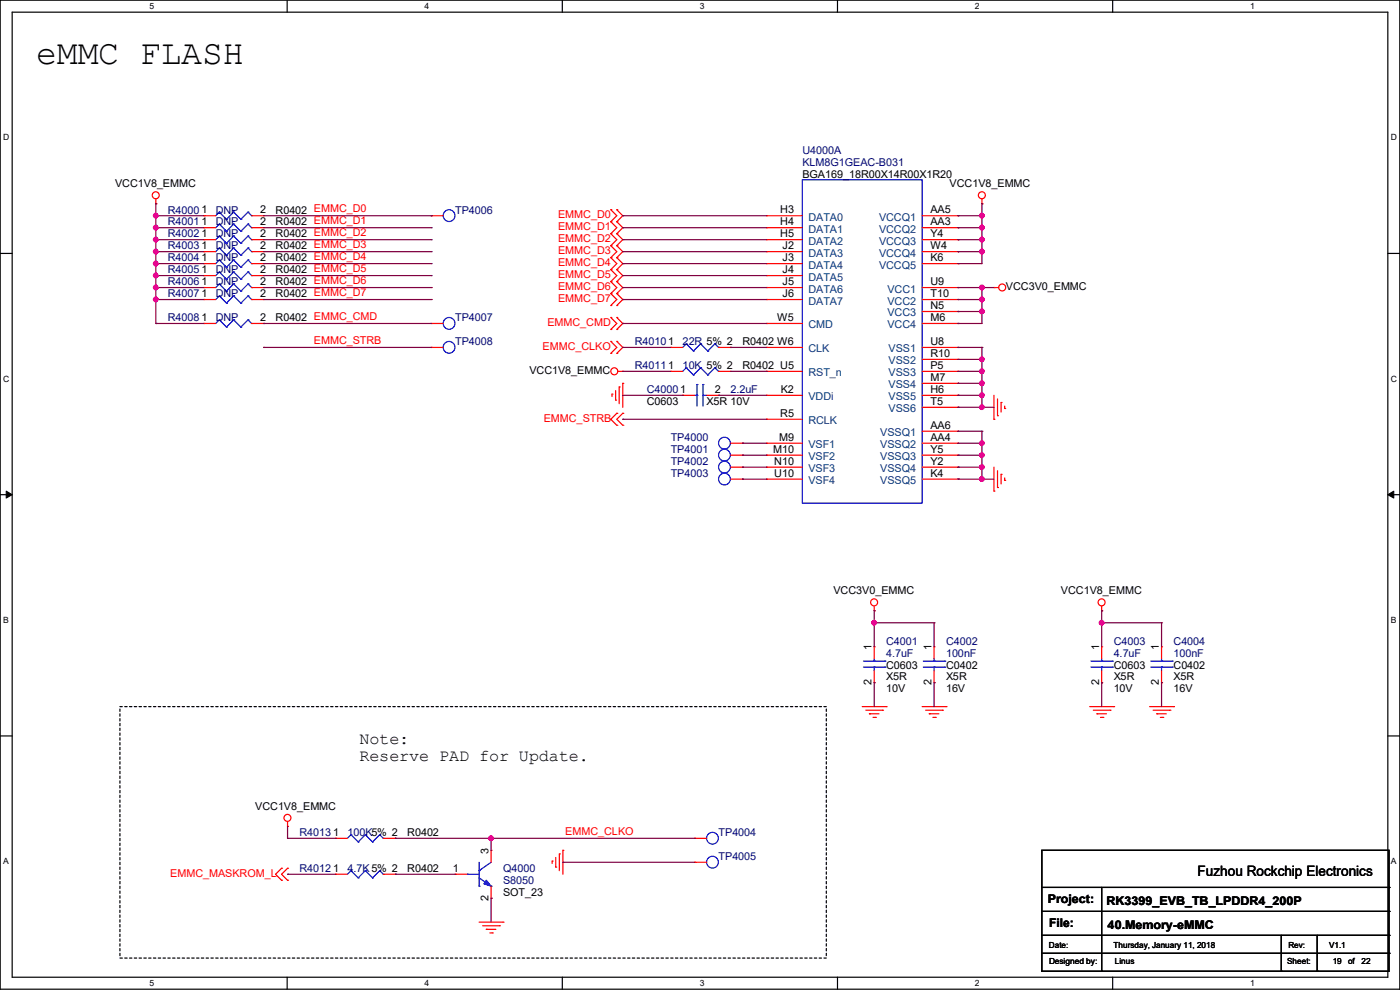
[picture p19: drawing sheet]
<svg xmlns="http://www.w3.org/2000/svg" width="297mm" height="210mm" viewBox="0 0 297 210" stroke-linecap="round" stroke-linejoin="round" font-family="sans-serif">
<defs><g id="words">
<text font-size="7.4" x="7.7" y="13.5">eMMC FLASH</text>
<g font-size="3.6">
<text x="76.2" y="157.8">Note:</text>
<text x="76.2" y="161.3">Reserve PAD for Update.</text>
</g>
<text font-size="3" x="254" y="185.9">Fuzhou Rockchip Electronics</text>
<g font-size="2.5">
<text x="222.3" y="191.6">Project:</text>
<text x="234.7" y="191.9">RK3399_EVB_TB_LPDDR4_200P</text>
<text x="222.5" y="196.7">File:</text>
<text x="235" y="197">40.Memory-eMMC</text>
</g>
<g font-size="2.3" fill="#000080">
<text x="170.2" y="35.1">KLM8G1GEAC-B031</text>
<text x="170.2" y="32.6">U4000A</text>
<text x="35.6" y="45.3">R40001</text>
<text x="35.6" y="47.8">R40011</text>
<text x="45.8" y="45.3">DNP</text>
<text x="45.8" y="47.8">DNP</text>
<text x="96.6" y="45.3">TP4006</text>
<text x="35.6" y="52.9">R40031</text>
<text x="35.6" y="50.4">R40021</text>
<text x="45.8" y="52.9">DNP</text>
<text x="45.8" y="50.4">DNP</text>
<text x="35.6" y="58">R40051</text>
<text x="35.6" y="55.5">R40041</text>
<text x="45.8" y="58">DNP</text>
<text x="45.8" y="55.5">DNP</text>
<text x="35.6" y="60.5">R40061</text>
<text x="35.6" y="63.1">R40071</text>
<text x="45.8" y="60.5">DNP</text>
<text x="45.8" y="63.1">DNP</text>
<text x="35.6" y="68.2">R40081</text>
<text x="45.8" y="68.2">DNP</text>
<text x="96.6" y="68.2">TP4007</text>
<text x="96.6" y="73.2">TP4008</text>
<text x="134.7" y="73.2">R40101</text>
<text x="144.8" y="73.2">22R 5% 2</text>
<text x="134.7" y="78.3">R40111</text>
<text x="137.2" y="83.4">C40001</text>
<text x="144.8" y="78.3">10K 5% 2</text>
<text x="155" y="83.4">2.2uF</text>
<text x="142.3" y="93.6">TP4000</text>
<text x="142.3" y="96.1">TP4001</text>
<text x="142.3" y="98.6">TP4002</text>
<text x="142.3" y="101.2">TP4003</text>
<text x="188" y="136.7">C4001</text>
<text x="200.7" y="136.7">C4002</text>
<text x="236.3" y="136.7">C4003</text>
<text x="249" y="136.7">C4004</text>
<text x="188" y="139.3">4.7uF</text>
<text x="200.7" y="139.3">100nF</text>
<text x="236.3" y="139.3">4.7uF</text>
<text x="249" y="139.3">100nF</text>
<text x="63.5" y="177.4">R40131</text>
<text x="73.7" y="177.4">100K5% 2</text>
<text x="152.4" y="177.4">TP4004</text>
<text x="63.5" y="185">R40121</text>
<text x="73.7" y="185">4.7K5% 2</text>
<text x="106.7" y="185">Q4000</text>
<text x="152.4" y="182.5">TP4005</text>
<text x="106.7" y="187.5">S8050</text>
</g>
<g font-size="2.3">
<text x="24.4" y="39.7">VCC1V8_EMMC</text>
<text x="170.2" y="37.7">BGA169_18R00X14R00X1R20</text>
<text x="201.5" y="39.7">VCC1V8_EMMC</text>
<text x="55.2" y="45.2">2</text>
<text x="55.2" y="47.8">2</text>
<text x="58.5" y="45.3">R0402 EMMC_D0</text>
<text x="58.5" y="47.8">R0402 EMMC_D1</text>
<text x="165.5" y="47.8">H4</text>
<text x="165.5" y="45.2">H3</text>
<text x="197.4" y="45.2">AA5</text>
<text x="197.4" y="47.8">AA3</text>
<text x="55.2" y="52.8">2</text>
<text x="55.2" y="50.3">2</text>
<text x="58.5" y="52.9">R0402 EMMC_D3</text>
<text x="58.5" y="50.4">R0402 EMMC_D2</text>
<text x="165.5" y="50.3">H5</text>
<text x="166" y="52.8">J2</text>
<text x="197.4" y="50.3">Y4</text>
<text x="197.4" y="52.8">W4</text>
<text x="55.2" y="57.9">2</text>
<text x="55.2" y="55.4">2</text>
<text x="58.5" y="58">R0402 EMMC_D5</text>
<text x="58.5" y="55.5">R0402 EMMC_D4</text>
<text x="166" y="57.9">J4</text>
<text x="166" y="55.4">J3</text>
<text x="197.4" y="55.4">K6</text>
<text x="55.2" y="60.5">2</text>
<text x="55.2" y="63">2</text>
<text x="58.5" y="60.5">R0402 EMMC_D6</text>
<text x="58.5" y="63.1">R0402 EMMC_D7</text>
<text x="166" y="60.5">J5</text>
<text x="166" y="63">J6</text>
<text x="197.4" y="65.5">N5</text>
<text x="197.4" y="60.5">U9</text>
<text x="197.4" y="63">T10</text>
<text x="213.4" y="61.6">VCC3V0_EMMC</text>
<text x="55.2" y="68.1">2</text>
<text x="58.5" y="68.2">R0402 EMMC_CMD</text>
<text x="164.9" y="68.1">W5</text>
<text x="197.4" y="68.1">M6</text>
<text x="157.5" y="73.2">R0402 W6</text>
<text x="197.4" y="73.2">U8</text>
<text x="197.4" y="75.7">R10</text>
<text x="112.3" y="79.3">VCC1V8_EMMC</text>
<text x="151.7" y="83.3">2</text>
<text x="157.5" y="78.3">R0402 U5</text>
<text x="165.7" y="83.3">K2</text>
<text x="197.4" y="80.8">M7</text>
<text x="197.4" y="78.2">P5</text>
<text x="197.4" y="83.3">H6</text>
<text x="137.2" y="85.9">C0603</text>
<text x="149.9" y="85.9">X5R 10V</text>
<text x="165.5" y="88.4">R5</text>
<text x="197.4" y="85.9">T5</text>
<text x="165.3" y="93.5">M9</text>
<text x="197.4" y="93.5">AA4</text>
<text x="197.4" y="90.9">AA6</text>
<text x="164" y="96">M10</text>
<text x="164.3" y="101.1">U10</text>
<text x="164.3" y="98.6">N10</text>
<text x="197.4" y="96">Y5</text>
<text x="197.4" y="101.1">K4</text>
<text x="197.4" y="98.6">Y2</text>
<text x="176.8" y="126.1">VCC3V0_EMMC</text>
<text x="225.1" y="126.1">VCC1V8_EMMC</text>
<text x="184.9" y="138" transform="rotate(-90 184.9 138)">1</text>
<text x="197.6" y="138" transform="rotate(-90 197.6 138)">1</text>
<text x="233.2" y="138" transform="rotate(-90 233.2 138)">1</text>
<text x="245.9" y="138" transform="rotate(-90 245.9 138)">1</text>
<text x="188" y="141.8">C0603</text>
<text x="200.7" y="141.8">C0402</text>
<text x="236.3" y="141.8">C0603</text>
<text x="249" y="141.8">C0402</text>
<text x="184.9" y="145.3" transform="rotate(-90 184.9 145.3)">2</text>
<text x="188" y="144.4">X5R</text>
<text x="188" y="146.9">10V</text>
<text x="197.6" y="145.3" transform="rotate(-90 197.6 145.3)">2</text>
<text x="200.7" y="144.4">X5R</text>
<text x="200.7" y="146.9">16V</text>
<text x="233.2" y="145.3" transform="rotate(-90 233.2 145.3)">2</text>
<text x="236.3" y="144.4">X5R</text>
<text x="236.3" y="146.9">10V</text>
<text x="245.9" y="145.3" transform="rotate(-90 245.9 145.3)">2</text>
<text x="249" y="144.4">X5R</text>
<text x="249" y="146.9">16V</text>
<text x="54.1" y="171.8">VCC1V8_EMMC</text>
<text x="86.4" y="177.4">R0402</text>
<text x="86.4" y="185">R0402</text>
<text x="96.1" y="184.9">1</text>
<text x="103.6" y="181.1" transform="rotate(-90 103.6 181.1)">3</text>
<text x="103.6" y="191.1" transform="rotate(-90 103.6 191.1)">2</text>
<text x="106.7" y="190.1">SOT_23</text>
</g>
<g font-size="2.3" fill="#f00">
<text x="118.4" y="46.3">EMMC_D0</text>
<text x="118.4" y="48.9">EMMC_D1</text>
<text x="118.4" y="51.4">EMMC_D2</text>
<text x="118.4" y="53.9">EMMC_D3</text>
<text x="118.4" y="56.5">EMMC_D4</text>
<text x="118.4" y="59">EMMC_D5</text>
<text x="118.4" y="61.6">EMMC_D6</text>
<text x="118.4" y="64.1">EMMC_D7</text>
<text x="116.1" y="69.2">EMMC_CMD</text>
<text x="66.6" y="73">EMMC_STRB</text>
<text x="115.1" y="74.3">EMMC_CLKO</text>
<text x="115.4" y="89.5">EMMC_STRB</text>
<text x="119.9" y="177.1">EMMC_CLKO</text>
<text x="36.1" y="186">EMMC_MASKROM_L</text>
</g>
<g font-size="2.3" fill="#004080">
<text x="171.5" y="46.8">DATA0</text>
<text x="186.5" y="46.8">VCCQ1</text>
<text x="171.5" y="49.4">DATA1</text>
<text x="171.5" y="51.9">DATA2</text>
<text x="186.5" y="49.4">VCCQ2</text>
<text x="186.5" y="51.9">VCCQ3</text>
<text x="171.5" y="54.4">DATA3</text>
<text x="171.5" y="59.5">DATA5</text>
<text x="171.5" y="57">DATA4</text>
<text x="186.5" y="57">VCCQ5</text>
<text x="186.5" y="54.4">VCCQ4</text>
<text x="171.5" y="62.1">DATA6</text>
<text x="171.5" y="64.6">DATA7</text>
<text x="188.3" y="62.1">VCC1</text>
<text x="188.3" y="64.6">VCC2</text>
<text x="171.5" y="69.7">CMD</text>
<text x="188.3" y="67.1">VCC3</text>
<text x="188.3" y="69.7">VCC4</text>
<text x="171.5" y="74.8">CLK</text>
<text x="188.5" y="74.8">VSS1</text>
<text x="188.5" y="77.3">VSS2</text>
<text x="171.5" y="79.8">RST_n</text>
<text x="188.5" y="82.4">VSS4</text>
<text x="188.5" y="79.8">VSS3</text>
<text x="171.5" y="84.9">VDDi</text>
<text x="188.5" y="84.9">VSS5</text>
<text x="188.5" y="87.5">VSS6</text>
<text x="171.5" y="90">RCLK</text>
<text x="171.5" y="95.1">VSF1</text>
<text x="186.7" y="95.1">VSSQ2</text>
<text x="186.7" y="92.5">VSSQ1</text>
<text x="171.5" y="97.6">VSF2</text>
<text x="171.5" y="100.2">VSF3</text>
<text x="186.7" y="97.6">VSSQ3</text>
<text x="186.7" y="100.2">VSSQ4</text>
<text x="171.5" y="102.7">VSF4</text>
<text x="186.7" y="102.7">VSSQ5</text>
</g>
<g font-size="1.8">
<text x="31.7" y="1.9">5</text>
<text x="90.1" y="1.9">4</text>
<text x="148.5" y="1.9">3</text>
<text x="206.8" y="1.9">2</text>
<text x="265.2" y="1.9">1</text>
<text x=".7" y="29.8">D</text>
<text x="295.1" y="29.8">D</text>
<text x=".7" y="80.9">C</text>
<text x="295.1" y="80.9">C</text>
<text x=".7" y="132.1">B</text>
<text x="295.1" y="132.1">B</text>
<text x=".7" y="183.3">A</text>
<text x="295.1" y="183.3">A</text>
<text x="222.5" y="201">Date:</text>
<text x="236.3" y="201">Thursday, January 11, 2018</text>
<text x="273.3" y="201">Rev:</text>
<text x="282" y="201">V1.1</text>
<text x="31.7" y="209.2">5</text>
<text x="90.1" y="209.2">4</text>
<text x="148.5" y="209.2">3</text>
<text x="206.8" y="209.2">2</text>
<text x="222.5" y="204.6">Designed by:</text>
<text x="236.5" y="204.6">Linus</text>
<text x="265.2" y="209.2">1</text>
<text x="273.1" y="204.6">Sheet:</text>
<text x="282.7" y="204.6">19</text>
<text x="286" y="204.6">of</text>
<text x="288.8" y="204.6">22</text>
</g>
</g></defs>
<path d="M0 0h297v209.8h-297zM2.6 2.6h291.8v204.7h-291.8z" fill="none" stroke="#000" stroke-width=".25"/>
<g fill="#fff">
<path d="M31.7 .3h1v2h-1z"/>
<path d="M31.7 207.6h1v1.9h-1z"/>
</g>
<path d="M60.9 0v2.6M60.9 207.3v2.5" fill="none" stroke="#000" stroke-width=".25"/>
<g fill="#fff">
<path d="M90.1 .3h1v2h-1z"/>
<path d="M90.1 207.6h1v1.9h-1z"/>
</g>
<path d="M119.3 0v2.6M119.3 207.3v2.5" fill="none" stroke="#000" stroke-width=".25"/>
<g fill="#fff">
<path d="M148.5 .3h.9v2h-.9z"/>
<path d="M148.5 207.6h.9v1.9h-.9z"/>
</g>
<path d="M177.7 0v2.6M177.7 207.3v2.5" fill="none" stroke="#000" stroke-width=".25"/>
<g fill="#fff">
<path d="M206.8 .3h1v2h-1z"/>
<path d="M206.8 207.6h1v1.9h-1z"/>
</g>
<path d="M236.1 0v2.6M236.1 207.3v2.5" fill="none" stroke="#000" stroke-width=".25"/>
<g fill="#fff">
<path d="M265.2 .3h1v2h-1z"/>
<path d="M265.2 207.6h1v1.9h-1z"/>
<path d="M.7 28.2h1.2v1.9h-1.2z"/>
<path d="M295.1 28.2h1.2v1.9h-1.2z"/>
<path d="M.7 79.3h1.2v2h-1.2z"/>
<path d="M295.1 79.3h1.2v2h-1.2z"/>
</g>
<path d="M0 53.8h2.6M294.4 53.8h2.6" fill="none" stroke="#000" stroke-width=".25"/>
<g fill="#fff">
<path d="M.7 130.5h1.2v2h-1.2z"/>
<path d="M295.1 130.5h1.1v2h-1.1z"/>
</g>
<path d="M0 104.9h2.6M294.4 104.9h2.6" fill="none" stroke="#000" stroke-width=".25"/>
<path d="M1.3 104.2l1.3 .7-1.3 .8zM294.4 104.9l1.3-.7v1.5z" fill="#000" stroke="#000" stroke-width=".21"/>
<g fill="#fff">
<path d="M.7 181.7h1.2v2h-1.2z"/>
<path d="M295.1 181.7h1.1v2h-1.1z"/>
</g>
<g fill="none" stroke="#000" stroke-width=".25">
<path d="M0 156.1h2.6M294.4 156.1h2.6M221 180.4h73.7v25.6h-73.7zM221 188.3h73.7M221 193.3h73.7M221 198.4h73.7M233.7 188.3v17.7M271.8 198.4v7.6M279.4 198.4v7.6M294.7 188.3h.1M294.7 193.3h.1M294.7 198.4h.1"/>
<path d="M221 202.2h73.7M233.7 206h.1M271.8 206h.1M279.4 206h.1M294.7 202.2h.1"/>
</g>
<path d="M25.4 149.9h149.9v53.3h-149.9z" fill="none" stroke="#000" stroke-width=".25" stroke-dasharray=".5"/>
<g fill="none" stroke="#f00" stroke-width=".25">
<path d="M33.1 43.2h.1M33.1 42.2v1M43.2 45.8h.1M43.2 53.4h.1M43.2 58.5h.1M43.2 50.8h.1M43.2 48.3h.1M43.2 55.9h.1M43.2 45.8h2.6M43.2 53.4h2.6M43.2 58.5h2.6M43.2 50.8h2.6"/>
<path d="M43.2 48.3h2.6M43.2 55.9h2.6M53.4 45.8h2.5M53.4 53.4h2.5M53.4 58.5h2.5M53.4 50.8h2.5M53.4 48.3h2.5M53.4 55.9h2.5M55.9 45.8h.1M55.9 53.4h.1M55.9 58.5h.1M55.9 50.8h.1"/>
<path d="M55.9 48.3h.1M55.9 55.9h.1M91.5 45.8h.1M91.5 45.8h2.5M129.6 44.5h.1M129.6 47h.1M129.6 49.6h.1M129.6 52.1h.1M129.6 54.7h.1M129.6 57.2h.1M129.6 59.7h.1M129.6 44.5l1.3 1.3-1.3 1.2"/>
<path d="M129.6 47l1.3 1.3-1.3 1.3M129.6 49.6l1.3 1.2-1.3 1.3M129.6 52.1l1.3 1.3-1.3 1.3M129.6 54.7l1.3 1.2-1.3 1.3M129.6 57.2l1.3 1.3-1.3 1.2M129.6 59.7l1.3 1.3-1.3 1.3M130.9 47h.1M130.9 44.5h.1M130.9 49.6h.1M130.9 52.1h.1M130.9 54.7h.1M130.9 57.2h.1"/>
<path d="M130.9 59.7h.1M130.9 44.5l1.2 1.3-1.2 1.2M130.9 47l1.2 1.3-1.2 1.3M130.9 49.6l1.2 1.2-1.2 1.3M130.9 52.1l1.2 1.3-1.2 1.3M130.9 54.7l1.2 1.2-1.2 1.3M130.9 57.2l1.2 1.3-1.2 1.2M130.9 59.7l1.2 1.3-1.2 1.3M162.6 48.3h.1M162.6 50.8h.1M162.6 53.4h.1M162.6 58.5h.1"/>
<path d="M162.6 45.8h.1M162.6 55.9h.1M162.6 45.8h7.6M162.6 53.4h7.6M162.6 58.5h7.6M162.6 50.8h7.6M162.6 48.3h7.6M162.6 55.9h7.6M195.6 45.8h7.6M195.6 53.4h7.6M195.6 50.8h7.6M195.6 48.3h7.6"/>
<path d="M195.6 55.9h7.6M203.2 55.9h.1M203.2 45.8h.1M203.2 48.3h.1M203.2 50.8h.1M203.2 53.4h.1M208.3 43.2h.1M208.3 42.2v1M43.2 61h.1M43.2 68.6h.1M43.2 63.5h.1M43.2 61h2.6"/>
<path d="M43.2 68.6h2.6M43.2 63.5h2.6M53.4 61h2.5M53.4 68.6h2.5M53.4 63.5h2.5M55.9 61h.1M55.9 68.6h.1M55.9 63.5h.1M91.5 68.6h.1M91.5 73.7h.1M91.5 73.7h2.5M91.5 68.6h2.5"/>
<path d="M129.6 62.3h.1M129.6 64.8h.1M129.6 67.4h.1M129.6 69.9h.1M129.6 72.4h.1M129.6 75h.1M129.6 62.3l1.3 1.2-1.3 1.3M129.6 67.4l1.3 1.2-1.3 1.3M129.6 72.4l1.3 1.3-1.3 1.3M130.9 62.3h.1M130.9 64.8h.1M130.9 69.9h.1"/>
<path d="M130.9 67.4h.1M130.9 75h.1M130.9 72.4h.1M130.9 62.3l1.2 1.2-1.2 1.3M130.9 67.4l1.2 1.2-1.2 1.3M130.9 72.4l1.2 1.3-1.2 1.3M131.1 78.8h1M132.1 78.8h.1M142.3 78.8h.1M142.3 73.7h.1M142.3 78.8h2.5M142.3 73.7h2.5"/>
<path d="M152.4 78.8h2.6M152.4 73.7h2.6M155 78.8h.1M155 73.7h.1M162.6 61h.1M162.6 73.7h.1M162.6 68.6h.1M162.6 63.5h.1M162.6 78.8h.1M162.6 61h7.6M162.6 78.8h7.6M162.6 73.7h7.6"/>
<path d="M162.6 68.6h7.6M162.6 63.5h7.6M195.6 61h7.6M195.6 78.8h7.6M195.6 73.7h7.6M195.6 68.6h7.6M195.6 66.1h7.6M195.6 76.2h7.6M195.6 63.5h7.6M203.2 66.1h.1M203.2 61h.1M203.2 73.7h.1"/>
<path d="M203.2 78.8h.1M203.2 76.2h.1M203.2 63.5h.1M203.2 68.6h.1M210.9 61h.1M210.9 61h1M129.8 83.6h.1M129.8 83.6v.5M130.6 84.9h.1M130.6 82.8v2.1M130.9 87.7h.1M130.9 90.2h.1"/>
<path d="M130.9 87.7l-1.3 1.2 1.3 1.3M131.4 82.1h.1M131.4 82.1v3.5M132.1 81.3h.1M132.1 87.7h.1M132.1 90.2h.1M132.1 81.3v5.1M132.1 87.7l-1.2 1.2 1.2 1.3M144.8 83.9h.1M144.8 83.9h2.6M149.9 83.9h2.5M152.4 83.9h.1"/>
<path d="M155 94h2.5M155 96.6h2.5M155 99.1h2.5M157.5 94h.1M157.5 96.6h.1M157.5 99.1h.1M162.6 83.9h.1M162.6 88.9h.1M162.6 94h.1M162.6 96.6h.1M162.6 99.1h.1M162.6 83.9h7.6"/>
<path d="M162.6 94h7.6M162.6 96.6h7.6M162.6 99.1h7.6M162.6 88.9h7.6M195.6 83.9h7.6M195.6 94h7.6M195.6 96.6h7.6M195.6 91.5h7.6M195.6 81.3h7.6M195.6 99.1h7.6M195.6 86.4h7.6M203.2 94h.1"/>
<path d="M203.2 96.6h.1M203.2 91.5h.1M203.2 81.3h.1M203.2 99.1h.1M203.2 83.9h.1M203.2 86.4h.1M210.9 88.9h.1M210.9 83.9v5M210.9 99.1v5.1M211.6 88.2h.1M211.6 84.6v3.6M211.6 99.9v3.5"/>
<path d="M212.4 85.4h.1M212.4 85.4v2M213.1 86.7h.1M213.1 86.1v.6M155 101.6h2.5M157.5 101.6h.1M162.6 101.6h.1M162.6 101.6h7.6M195.6 101.6h7.6M203.2 101.6h.1M210.9 104.2h.1M211.6 103.4h.1"/>
<path d="M212.4 100.6h.1M212.4 100.6v2.1M213.1 101.9h.1M213.1 101.4v.5M185.5 129.6h.1M185.5 137.2h.1M185.5 128.6v1M185.5 137.2v2.5M198.2 137.2h.1M198.2 137.2v2.5M233.7 129.6h.1M233.7 137.2h.1"/>
<path d="M233.7 128.6v1M233.7 137.2v2.5M246.4 137.2h.1M246.4 137.2v2.5M182.9 149.9h5.1M183.7 150.7h3.5M184.4 151.4h.1M184.4 151.4h2.1M185.2 152.2h.5M185.5 144.8h.1M185.5 142.3v2.5M185.7 152.2h.1"/>
<path d="M187.2 150.7h.1M188 149.9h.1M195.6 149.9h5.1M196.4 150.7h3.5M197.1 151.4h.1M197.1 151.4h2.1M197.9 152.2h.5M198.2 144.8h.1M198.2 142.3v2.5M198.4 152.2h.1M199.9 150.7h.1M200.7 149.9h.1"/>
<path d="M231.2 149.9h5.1M231.9 150.7h3.6M232.7 151.4h.1M232.7 151.4h2M233.5 152.2h.5M233.7 144.8h.1M233.7 142.3v2.5M234 152.2h.1M235.5 150.7h.1M236.3 149.9h.1M243.9 149.9h5.1M244.6 150.7h3.6"/>
<path d="M245.4 151.4h.1M245.4 151.4h2M246.2 152.2h.5M246.4 144.8h.1M246.4 142.3v2.5M246.7 152.2h.1M248.2 150.7h.1M249 149.9h.1M61 175.3h.1M61 174.3v1M71.2 177.8h.1M71.2 177.8h2.5"/>
<path d="M81.3 177.8h2.6M83.9 177.8h.1M147.4 177.8h.1M147.4 177.8h2.5M59.7 184.2h.1M59.7 186.7h.1M59.7 184.2l-1.2 1.3 1.2 1.2M61 184.2h.1M61 186.7h.1M61 184.2l-1.3 1.3 1.3 1.2M71.2 185.5h.1M71.2 185.5h2.5"/>
<path d="M81.3 185.5h2.6M83.9 185.5h.1M96.6 185.5h.1M96.6 185.5h2.5M101.6 195.6h5.1M102.4 196.4h3.6M103.2 197.1h.1M103.2 197.1h2M103.9 197.9h.5M104.2 190.5h.1M104.2 180.4h.1M104.2 180.4v2.5"/>
<path d="M104.2 188v2.5M104.4 197.9h.1M106 196.4h.1M106.7 195.6h.1M117.1 182.7h.1M117.1 182.7v.5M117.9 183.9h.1M117.9 181.9v2M118.7 181.1h.1M118.7 181.1v3.6M119.4 180.4h.1M119.4 180.4v5.1"/>
<path d="M147.4 182.9h.1M147.4 182.9h2.5"/>
<circle cx="33" cy="41.4" r=".74"/>
<circle cx="208.3" cy="41.4" r=".74"/>
<circle cx="130.3" cy="78.8" r=".74"/>
<circle cx="212.6" cy="61" r=".74"/>
<circle cx="185.4" cy="127.8" r=".74"/>
<circle cx="233.7" cy="127.8" r=".74"/>
<circle cx="61" cy="173.5" r=".74"/>
</g>
<g fill="none" stroke="#00f" stroke-width=".25">
<path d="M170.2 38.1h25.4v68.6h-25.4zM46.5 45h.1M46.5 52.6h.1M46.5 57.7h.1M46.5 50.1h.1M46.5 47.5h.1M46.5 55.2h.1M46.5 45l-.7 .8M46.5 45l1.5 1.5M46.5 52.6l-.7 .8M46.5 52.6l1.5 1.5M46.5 57.7l-.7 .8"/>
<path d="M46.5 57.7l1.5 1.5M46.5 50.1l-.7 .7M46.5 50.1l1.5 1.5M46.5 47.5l-.7 .8M46.5 47.5l1.5 1.6M46.5 55.2l-.7 .7M46.5 55.2l1.5 1.5M48 46.5h.1M48 54.1h.1M48 59.2h.1M48 51.6h.1M48 49.1h.1"/>
<path d="M48 56.7h.1M49.6 45h.1M49.6 52.6h.1M49.6 57.7h.1M49.6 50.1h.1M49.6 47.5h.1M49.6 55.2h.1M49.6 45l-1.6 1.5M49.6 45l1.5 1.5M49.6 52.6l-1.6 1.5M49.6 52.6l1.5 1.5M49.6 57.7l-1.6 1.5"/>
<path d="M49.6 57.7l1.5 1.5M49.6 50.1l-1.6 1.5M49.6 50.1l1.5 1.5M49.6 47.5l-1.6 1.6M49.6 47.5l1.5 1.6M49.6 55.2l-1.6 1.5M49.6 55.2l1.5 1.5M51.1 46.5h.1M51.1 54.1h.1M51.1 59.2h.1M51.1 51.6h.1M51.1 49.1h.1"/>
<path d="M51.1 56.7h.1M52.6 45h.1M52.6 52.6h.1M52.6 57.7h.1M52.6 50.1h.1M52.6 47.5h.1M52.6 55.2h.1M52.6 45l-1.5 1.5M52.6 45l.8 .8M52.6 52.6l-1.5 1.5M52.6 52.6l.8 .8M52.6 57.7l-1.5 1.5"/>
<path d="M52.6 57.7l.8 .8M52.6 50.1l-1.5 1.5M52.6 50.1l.8 .7M52.6 47.5l-1.5 1.6M52.6 47.5l.8 .8M52.6 55.2l-1.5 1.5M52.6 55.2l.8 .7M53.4 45.8h.1M53.4 53.4h.1M53.4 58.5h.1M53.4 50.8h.1M53.4 48.3h.1"/>
<path d="M53.4 55.9h.1M46.5 60.2h.1M46.5 67.9h.1M46.5 62.8h.1M46.5 60.2l-.7 .8M46.5 60.2l1.5 1.6M46.5 67.9l-.7 .7M46.5 67.9l1.5 1.5M46.5 62.8l-.7 .7M46.5 62.8l1.5 1.5M48 61.8h.1M48 69.4h.1"/>
<path d="M48 64.3h.1M49.6 60.2h.1M49.6 67.9h.1M49.6 62.8h.1M49.6 60.2l-1.6 1.6M49.6 60.2l1.5 1.6M49.6 67.9l-1.6 1.5M49.6 67.9l1.5 1.5M49.6 62.8l-1.6 1.5M49.6 62.8l1.5 1.5M51.1 61.8h.1M51.1 69.4h.1"/>
<path d="M51.1 64.3h.1M52.6 60.2h.1M52.6 67.9h.1M52.6 62.8h.1M52.6 60.2l-1.5 1.6M52.6 60.2l.8 .8M52.6 67.9l-1.5 1.5M52.6 67.9l.8 .7M52.6 62.8l-1.5 1.5M52.6 62.8l.8 .7M53.4 61h.1M53.4 68.6h.1"/>
<path d="M53.4 63.5h.1M145.6 78h.1M145.6 72.9h.1M145.6 78l-.8 .8M145.6 78l1.5 1.5M145.6 72.9l-.8 .8M145.6 72.9l1.5 1.6M147.1 79.5h.1M147.1 74.5h.1M148.6 78h.1M148.6 72.9h.1M148.6 78l-1.5 1.5"/>
<path d="M148.6 78l1.6 1.5M148.6 72.9l-1.5 1.6M148.6 72.9l1.6 1.6M150.2 79.5h.1M150.2 74.5h.1M151.7 78h.1M151.7 72.9h.1M151.7 78l-1.5 1.5M151.7 78l.7 .8M151.7 72.9l-1.5 1.6M151.7 72.9l.7 .8M152.4 78.8h.1"/>
<path d="M152.4 73.7h.1M147.4 83.9h.5M147.9 83.9h.1M147.9 81.6h.1M147.9 81.6v4.5M149.1 81.6h.1M149.1 83.9h.1M149.1 83.9h.8M149.1 81.6v4.5M185.5 139.7v.6M198.2 139.7v.6M233.7 139.7v.6"/>
<path d="M246.4 139.7v.6M183.2 141.5h4.5M183.2 140.3h4.5M185.5 140.3h.1M185.5 141.5h.1M185.5 141.5v.8M187.7 141.5h.1M187.7 140.3h.1M195.9 141.5h4.5M195.9 140.3h4.5M198.2 140.3h.1M198.2 141.5h.1"/>
<path d="M198.2 141.5v.8M200.4 141.5h.1M200.4 140.3h.1M231.4 141.5h4.6M231.4 140.3h4.6M233.7 140.3h.1M233.7 141.5h.1M233.7 141.5v.8M236 141.5h.1M236 140.3h.1M244.1 141.5h4.6M244.1 140.3h4.6"/>
<path d="M246.4 140.3h.1M246.4 141.5h.1M246.4 141.5v.8M248.7 141.5h.1M248.7 140.3h.1M74.5 177.1h.1M74.5 177.1l-.8 .7M74.5 177.1l1.5 1.5M76 178.6h.1M77.5 177.1h.1M77.5 177.1l-1.5 1.5M77.5 177.1l1.5 1.5"/>
<path d="M79 178.6h.1M80.6 177.1h.1M80.6 177.1l-1.6 1.5M80.6 177.1l.7 .7M81.3 177.8h.1M74.5 184.7h.1M74.5 184.7l-.8 .8M74.5 184.7l1.5 1.5M76 186.2h.1M77.5 184.7h.1M77.5 184.7l-1.5 1.5M77.5 184.7l1.5 1.5"/>
<path d="M79 186.2h.1M80.6 184.7h.1M80.6 184.7l-1.6 1.5M80.6 184.7l.7 .8M81.3 185.5h.1M99.1 185.5h.1M99.1 185.5h2.5M101.6 184.7h.1M101.6 188h.1M101.6 186.2l2.6 1.8M101.6 182.9v5.1M104.2 188h.1"/>
<path d="M104.2 182.9l-2.6 1.8"/>
<circle cx="95.3" cy="45.7" r="1.25"/>
<circle cx="95.3" cy="68.6" r="1.25"/>
<circle cx="95.3" cy="73.7" r="1.25"/>
<circle cx="153.7" cy="99.1" r="1.25"/>
<circle cx="153.7" cy="94" r="1.25"/>
<circle cx="153.7" cy="96.5" r="1.25"/>
<circle cx="153.7" cy="101.6" r="1.25"/>
<circle cx="151.2" cy="177.8" r="1.25"/>
<circle cx="151.2" cy="182.9" r="1.25"/>
</g>
<path d="M103.2 186.7l1 1.3-1.5-.5z" fill="#00f" stroke="#00f" stroke-width=".25"/>
<g fill="none" stroke="#800040" stroke-width=".25">
<path d="M33.1 43.2h.1M33.1 58.5h.1M33.1 55.9h.1M33.1 53.4h.1M33.1 50.8h.1M33.1 48.3h.1M33.1 45.8h.1M33.1 50.8h10.1M33.1 48.3h10.1M33.1 53.4h10.1M33.1 55.9h10.1M33.1 45.8h10.1"/>
<path d="M33.1 43.2v25.4M33.1 58.5h10.1M55.9 50.8h35.6M55.9 48.3h35.6M55.9 53.4h35.6M55.9 55.9h35.6M55.9 45.8h35.6M55.9 58.5h35.6M91.5 53.4h.1M91.5 55.9h.1M91.5 58.5h.1M91.5 48.3h.1"/>
<path d="M91.5 50.8h.1M91.5 45.8h.1M132.1 50.8h.1M132.1 53.4h.1M132.1 55.9h.1M132.1 45.8h.1M132.1 48.3h.1M132.1 58.5h.1M132.1 50.8h30.5M132.1 48.3h30.5M132.1 53.4h30.5M132.1 55.9h30.5"/>
<path d="M132.1 45.8h30.5M132.1 58.5h30.5M203.2 50.8h.1M203.2 48.3h.1M203.2 53.4h.1M203.2 55.9h.1M203.2 45.8h.1M203.2 50.8h5.1M203.2 48.3h5.1M203.2 53.4h5.1M203.2 45.8h5.1M208.3 53.4h.1"/>
<path d="M208.3 48.3h.1M208.3 45.8h.1M208.3 50.8h.1M208.3 43.2h.1M208.3 43.2v12.7h-5.1M33.1 68.6h.1M33.1 63.5h.1M33.1 61h.1M33.1 61h10.1M33.1 68.6h10.1M33.1 63.5h10.1M55.9 68.6h.1"/>
<path d="M55.9 73.7h.1M55.9 61h35.6M55.9 68.6h35.6M55.9 63.5h35.6M55.9 73.7h35.6M91.5 61h.1M91.5 63.5h.1M132.1 61h.1M132.1 63.5h.1M132.1 73.7h.1M132.1 68.6h.1M132.1 78.8h.1"/>
<path d="M132.1 78.8h10.2M132.1 61h30.5M132.1 68.6h30.5M132.1 63.5h30.5M132.1 73.7h10.2M155 73.7h.1M155 78.8h7.6M155 73.7h7.6M162.6 78.8h.1M203.2 78.8h.1M203.2 61h.1M203.2 68.6h.1"/>
<path d="M203.2 66.1h.1M203.2 63.5h.1M203.2 76.2h.1M203.2 73.7h.1M203.2 78.8h5.1M203.2 61h7.7M203.2 66.1h5.1M203.2 63.5h5.1M203.2 76.2h5.1M203.2 73.7h5.1M208.3 63.5h.1M208.3 73.7h.1"/>
<path d="M208.3 76.2h.1M208.3 66.1h.1M208.3 61h.1M208.3 61v7.6h-5.1M208.3 73.7v12.7M132.1 88.9h.1M132.1 83.9h12.7M132.1 88.9h30.5M144.8 83.9h.1M152.4 83.9h.1M152.4 83.9h10.2M157.5 94h.1"/>
<path d="M157.5 96.6h.1M157.5 99.1h.1M157.5 94h5.1M157.5 96.6h5.1M157.5 99.1h5.1M203.2 81.3h.1M203.2 91.5h.1M203.2 99.1h.1M203.2 94h.1M203.2 96.6h.1M203.2 83.9h.1M203.2 86.4h.1"/>
<path d="M203.2 83.9h5.1M203.2 81.3h5.1M203.2 86.4h7.7M203.2 94h5.1M203.2 96.6h5.1M203.2 99.1h5.1M203.2 91.5h5.1M208.3 81.3h.1M208.3 86.4h.1M208.3 96.6h.1M208.3 91.5h.1M208.3 94h.1"/>
<path d="M208.3 99.1h.1M208.3 83.9h.1M208.3 91.5v10.1M157.5 101.6h.1M157.5 101.6h5.1M203.2 101.6h.1M203.2 101.6h7.7M208.3 101.6h.1M185.5 132.1h.1M185.5 129.6h.1M185.5 129.6v7.6M185.5 132.1h12.7"/>
<path d="M198.2 132.1h.1M198.2 132.1v5.1M233.7 129.6h.1M233.7 132.1h.1M233.7 132.1h12.7M233.7 129.6v7.6M246.4 132.1h.1M246.4 132.1v5.1M185.5 144.8h.1M185.5 144.8v5.1M198.2 144.8h.1M198.2 144.8v5.1"/>
<path d="M233.7 144.8h.1M233.7 144.8v5.1M246.4 144.8h.1M246.4 144.8v5.1M61 177.8h.1M61 177.8h10.2M61 175.3v2.5M71.2 177.8h.1M83.9 177.8h.1M83.9 177.8h63.5M104.2 177.8h.1M104.2 177.8v2.6"/>
<path d="M147.4 177.8h.1M61 185.5h.1M61 185.5h10.2M83.9 185.5h.1M83.9 185.5h12.7M104.2 190.5h.1M104.2 190.5v5.1M119.4 182.9h.1M119.4 182.9h28"/>
</g>
<g fill="#f0f" stroke="#f0f" stroke-width=".25">
<circle cx="208.3" cy="53.4" r=".49"/>
<circle cx="208.3" cy="48.3" r=".49"/>
<circle cx="208.3" cy="50.8" r=".49"/>
<circle cx="208.3" cy="45.7" r=".49"/>
<circle cx="208.3" cy="66.1" r=".49"/>
<circle cx="208.3" cy="76.2" r=".49"/>
<circle cx="208.3" cy="63.5" r=".49"/>
<circle cx="208.3" cy="78.8" r=".49"/>
<circle cx="208.3" cy="81.3" r=".49"/>
<circle cx="208.3" cy="61" r=".49"/>
<circle cx="185.4" cy="132.1" r=".49"/>
<circle cx="233.7" cy="132.1" r=".49"/>
<circle cx="104.2" cy="177.8" r=".49"/>
<circle cx="208.3" cy="96.5" r=".49"/>
<circle cx="208.3" cy="94" r=".49"/>
<circle cx="208.3" cy="99.1" r=".49"/>
<circle cx="208.3" cy="101.6" r=".49"/>
<circle cx="208.3" cy="83.8" r=".49"/>
<circle cx="208.3" cy="86.4" r=".49"/>
<circle cx="33" cy="63.5" r=".49"/>
<circle cx="33" cy="61" r=".49"/>
<circle cx="33" cy="58.4" r=".49"/>
<circle cx="33" cy="55.9" r=".49"/>
<circle cx="33" cy="53.4" r=".49"/>
<circle cx="33" cy="50.8" r=".49"/>
<circle cx="33" cy="48.3" r=".49"/>
<circle cx="33" cy="45.7" r=".49"/>
</g>
<use href="#words"/>
</svg>
